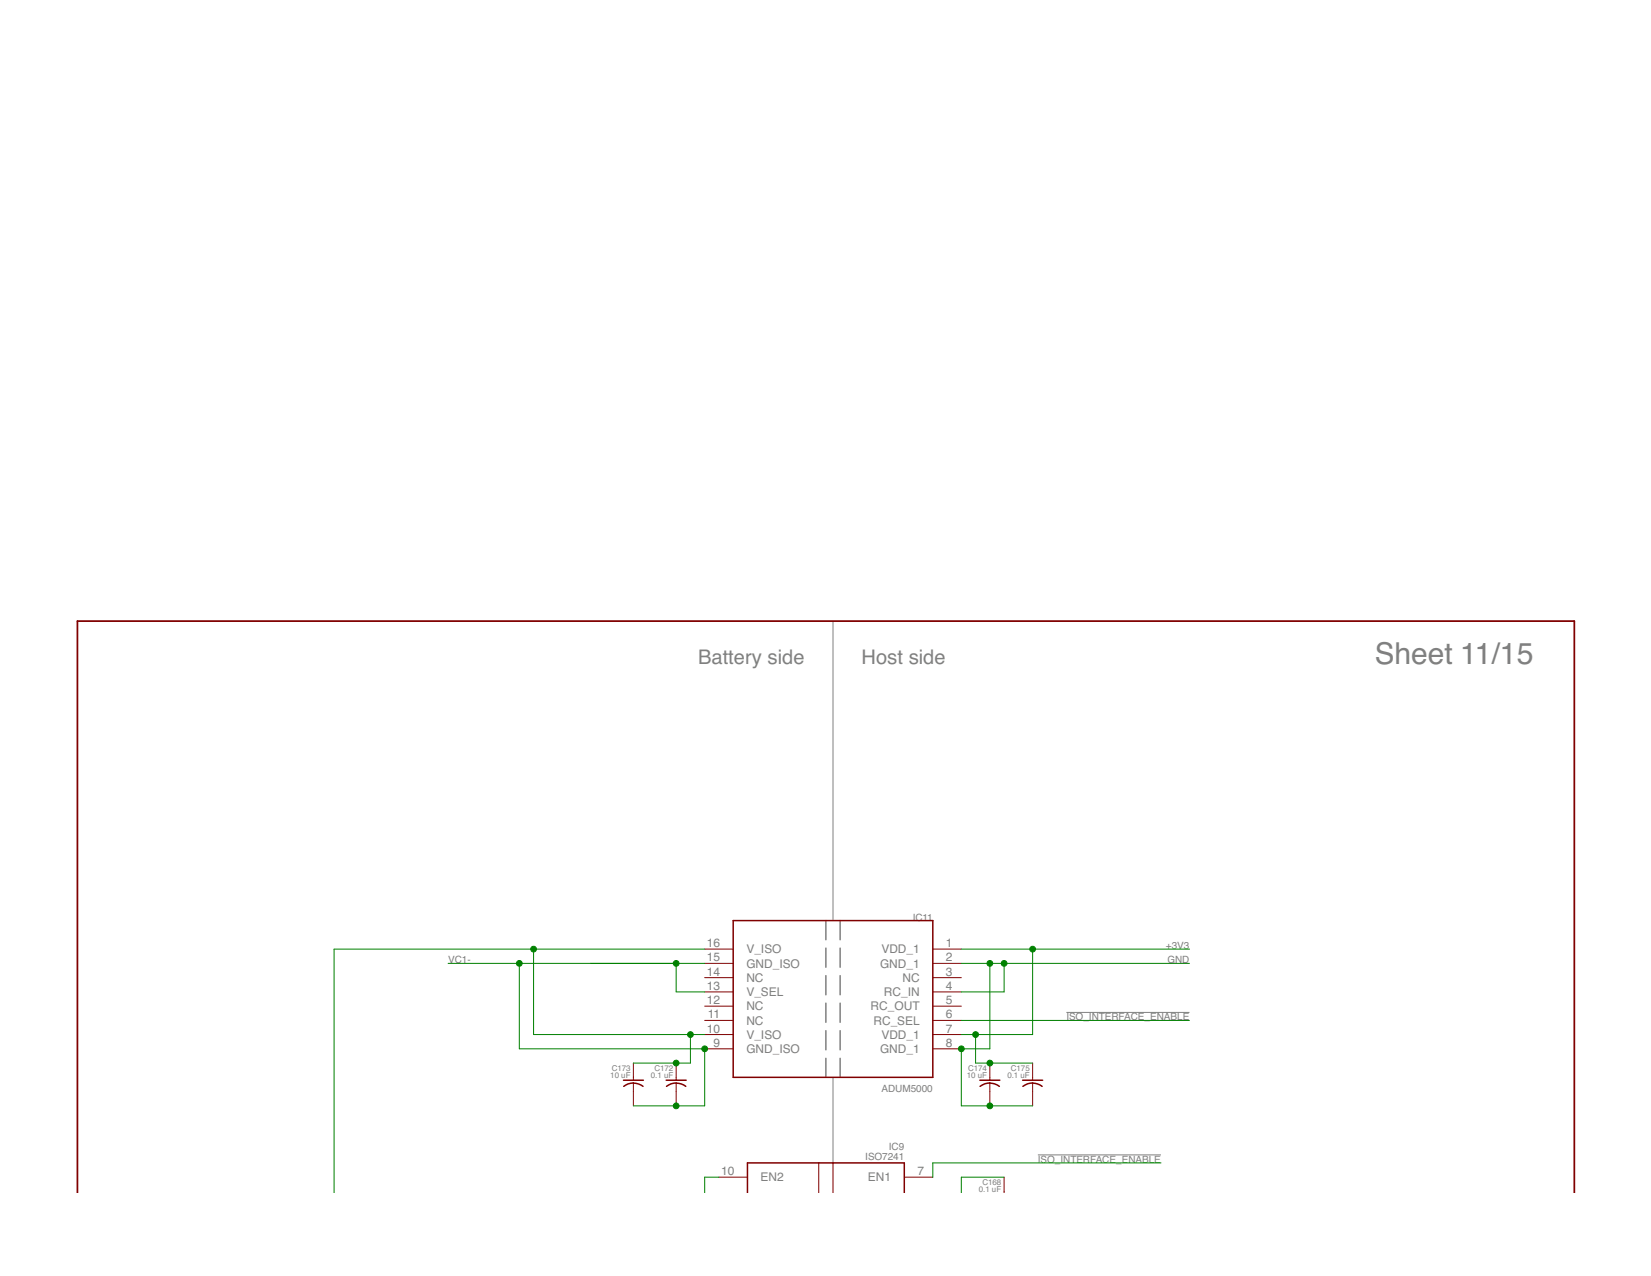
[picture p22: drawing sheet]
<svg xmlns="http://www.w3.org/2000/svg" width="279mm" height="216mm" viewBox="0 0 279 216" stroke-linecap="round" stroke-linejoin="round" font-family="sans-serif">
<defs><g id="words">
<text font-size="5.1" fill="#808080" x="232.7" y="112.3">Sheet 11/15</text>
<g font-size="3.4" fill="#808080">
<text x="118.1" y="112.3">Battery side</text>
<text x="145.8" y="112.3">Host side</text>
</g>
<g font-size="2" fill="#808080">
<text x="119.6" y="160.2">16</text>
<text x="126.3" y="161.3">V_ISO</text>
<text x="149.2" y="161.3">VDD_1</text>
<text x="160.1" y="160.2">1</text>
<text x="119.6" y="167.5">13</text>
<text x="119.6" y="165.1">14</text>
<text x="119.6" y="162.7">15</text>
<text x="126.3" y="166.1">NC</text>
<text x="126.3" y="163.7">GND_ISO</text>
<text x="148.9" y="163.7">GND_1</text>
<text x="152.7" y="166.1">NC</text>
<text x="160.1" y="162.7">2</text>
<text x="160.1" y="165.1">3</text>
<text x="160.1" y="167.5">4</text>
<text x="119.6" y="169.9">12</text>
<text x="119.8" y="172.3">11</text>
<text x="126.3" y="173.4">NC</text>
<text x="126.3" y="170.9">NC</text>
<text x="126.3" y="168.5">V_SEL</text>
<text x="147.3" y="171">RC_OUT</text>
<text x="147.8" y="173.4">RC_SEL</text>
<text x="149.6" y="168.5">RC_IN</text>
<text x="160.1" y="169.9">5</text>
<text x="160.1" y="172.3">6</text>
<text x="119.6" y="174.7">10</text>
<text x="120.7" y="177.1">9</text>
<text x="126.3" y="178.2">GND_ISO</text>
<text x="126.3" y="175.8">V_ISO</text>
<text x="148.9" y="178.2">GND_1</text>
<text x="149.2" y="175.8">VDD_1</text>
<text x="160.1" y="174.7">7</text>
<text x="160.1" y="177.1">8</text>
<text x="122" y="198.8">10</text>
<text x="128.7" y="199.9">EN2</text>
<text x="146.9" y="199.9">EN1</text>
<text x="155.3" y="198.8">7</text>
</g>
<g font-size="1.7" fill="#808080">
<text x="154.5" y="155.8">IC11</text>
<text x="197.3" y="160.6">+3V3</text>
<text x="75.8" y="163">VC1-</text>
<text x="197.6" y="163">GND</text>
<text x="180.5" y="172.6">ISO_INTERFACE_ENABLE</text>
<text x="149.2" y="184.7">ADUM5000</text>
<text x="146.4" y="196.3">ISO7241</text>
<text x="150.4" y="194.6">IC9</text>
<text x="175.6" y="196.8">ISO_INTERFACE_ENABLE</text>
</g>
<g font-size="1.4" fill="#808080">
<text x="103.3" y="182.4">10 uF</text>
<text x="103.5" y="181.2">C173</text>
<text x="110.2" y="182.4">0.1 uF</text>
<text x="110.8" y="181.2">C172</text>
<text x="163.6" y="182.4">10 uF</text>
<text x="163.8" y="181.2">C174</text>
<text x="170.5" y="182.4">0.1 uF</text>
<text x="171.1" y="181.2">C175</text>
<text x="165.7" y="201.7">0.1 uF</text>
<text x="166.2" y="200.5">C168</text>
</g>
</g></defs>
<g fill="#808080" stroke="#808080" stroke-width=".17">
<path d="M141 105.1v50.7z"/>
<path d="M141 182.3v14.5z"/>
<path d="M180.5 171.3h20.8z"/>
<path d="M175.6 195.4h20.9z"/>
</g>
<g fill="#808080" stroke="#808080" stroke-width=".25">
<path d="M142.2 155.8v3.2z"/>
<path d="M142.2 160.4v3.3z"/>
<path d="M142.2 165.1v3.2z"/>
<path d="M142.2 169.7v3.3z"/>
<path d="M142.2 174.4v3.2z"/>
<path d="M142.2 179.1v3.2z"/>
<path d="M139.8 179.1v3.2z"/>
<path d="M139.8 174.4v3.2z"/>
<path d="M139.8 169.7v3.3z"/>
<path d="M139.8 165.1v3.2z"/>
<path d="M139.8 160.4v3.3z"/>
<path d="M139.8 155.8v3.2z"/>
</g>
<g fill="#800000" stroke="#800000" stroke-width=".17">
<path d="M153 199.2h4.9z"/>
<path d="M121.7 199.2h4.8z"/>
<path d="M138.6 196.8v4.9z"/>
<path d="M141 196.8v4.9z"/>
<path d="M157.9 160.6h4.8z"/>
<path d="M157.9 163h4.8z"/>
<path d="M157.9 165.4h4.8z"/>
<path d="M157.9 167.8h4.8z"/>
<path d="M157.9 170.2h4.8z"/>
<path d="M157.9 172.7h4.8z"/>
<path d="M157.9 175h4.8z"/>
<path d="M157.9 177.5h4.8z"/>
<path d="M119.3 177.5h4.8z"/>
<path d="M119.3 175h4.8z"/>
<path d="M119.3 172.7h4.8z"/>
<path d="M119.3 170.2h4.8z"/>
<path d="M119.3 167.8h4.8z"/>
<path d="M119.3 165.4h4.8z"/>
<path d="M119.3 163h4.8z"/>
<path d="M119.3 160.6h4.8z"/>
<path d="M169.9 199.2v2.4z"/>
<path d="M169.9 201.6v.1z"/>
<path d="M114.4 183.3v1.4z"/>
<path d="M114.4 179.9v2.4z"/>
<path d="M114.4 184.7v2.4z"/>
<path d="M114.4 182.3v.5z"/>
<path d="M107.2 183.3v1.4z"/>
<path d="M107.2 179.9v2.4z"/>
<path d="M107.2 184.7v2.4z"/>
<path d="M107.2 182.3v.5z"/>
<path d="M167.5 183.3v1.4z"/>
<path d="M167.5 179.9v2.4z"/>
<path d="M167.5 184.7v2.4z"/>
<path d="M167.5 182.3v.5z"/>
<path d="M174.8 183.3v1.4z"/>
<path d="M174.8 179.9v2.4z"/>
<path d="M174.8 184.7v2.4z"/>
<path d="M174.8 182.3v.5z"/>
</g>
<g fill="#800000" stroke="#800000" stroke-width=".25">
<path d="M153 196.8v4.9z"/>
<path d="M126.5 196.8v4.9z"/>
<path d="M126.5 196.8h12.1z"/>
<path d="M138.6 196.8h2.4z"/>
<path d="M141 196.8h12z"/>
<path d="M157.9 155.8v26.5z"/>
<path d="M124.1 182.3h33.8z"/>
<path d="M124.1 155.8v26.5z"/>
<path d="M124.1 155.8h33.8z"/>
<path d="M114.4 182.8h1.7z"/>
<path d="M112.7 182.8h1.7z"/>
<path d="M107.2 182.8h1.7z"/>
<path d="M105.5 182.8h1.7z"/>
<path d="M167.5 182.8h1.7z"/>
<path d="M165.8 182.8h1.7z"/>
<path d="M174.8 182.8h1.6z"/>
<path d="M173.1 182.8h1.7z"/>
</g>
<path d="M107.2 183.2a2.6 2.6 0 0 0-1.6 .6M107.2 183.3a2.76 2.76 0 0 1 1.6 .5M114.4 183.2a2.6 2.6 0 0 0-1.6 .6M114.4 183.3a2.76 2.76 0 0 1 1.7 .5M167.5 183.2a2.72 2.72 0 0 0-1.6 .6M167.5 183.3a2.77 2.77 0 0 1 1.6 .5M174.8 183.2a2.72 2.72 0 0 0-1.7 .6M174.8 183.3a2.77 2.77 0 0 1 1.6 .5" fill="none" stroke="#800000" stroke-width=".25"/>
<g fill="#800000" stroke="#800000" stroke-width=".3">
<path d="M13.1 105.1v96.6z"/>
<path d="M266.4 105.1v96.6z"/>
<path d="M13.1 105.1h253.3z"/>
</g>
<g fill="#008000" stroke="#008000" stroke-width=".17">
<path d="M114.4 163h4.9z"/>
<path d="M87.9 163h26.5z"/>
<path d="M99.9 163h14.5z"/>
<path d="M87.9 177.5h31.4z"/>
<path d="M87.9 163v14.5z"/>
<path d="M107.2 187.1h7.2z"/>
<path d="M114.4 187.1h4.9z"/>
<path d="M119.3 177.5v9.6z"/>
<path d="M114.4 167.8h4.9z"/>
<path d="M114.4 163v4.8z"/>
<path d="M75.8 163h12.1z"/>
<path d="M162.7 163h4.8z"/>
<path d="M167.5 163h2.4z"/>
<path d="M169.9 163h31.4z"/>
<path d="M162.7 177.5h4.8z"/>
<path d="M167.5 163v14.5z"/>
<path d="M167.5 187.1h7.3z"/>
<path d="M162.7 187.1h4.8z"/>
<path d="M162.7 177.5v9.6z"/>
<path d="M162.7 167.8h7.2z"/>
<path d="M169.9 163v4.8z"/>
<path d="M162.7 199.2h7.2z"/>
<path d="M162.7 199.2v2.5z"/>
<path d="M162.7 160.6h12.1z"/>
<path d="M174.8 160.6h26.5z"/>
<path d="M174.8 160.6v14.4z"/>
<path d="M162.7 175h2.4z"/>
<path d="M165.1 175h9.7z"/>
<path d="M167.5 179.9h7.3z"/>
<path d="M165.1 179.9h2.4z"/>
<path d="M165.1 175v4.9z"/>
<path d="M119.3 199.2h2.4z"/>
<path d="M119.3 199.2v2.5z"/>
<path d="M56.5 160.6v41.1z"/>
<path d="M90.3 160.6h29z"/>
<path d="M56.5 160.6h33.8z"/>
<path d="M116.8 175h2.5z"/>
<path d="M107.2 179.9h7.2z"/>
<path d="M114.4 179.9h2.4z"/>
<path d="M116.8 175v4.9z"/>
<path d="M90.3 175h26.5z"/>
<path d="M90.3 160.6v14.4z"/>
<path d="M162.7 172.7h38.6z"/>
<path d="M157.9 196.8v2.4z"/>
<path d="M157.9 196.8h38.6z"/>
<circle cx="87.9" cy="163" r=".49"/>
<circle cx="114.4" cy="187.1" r=".49"/>
<circle cx="119.3" cy="177.5" r=".49"/>
<circle cx="114.4" cy="163" r=".49"/>
<circle cx="167.5" cy="163" r=".49"/>
<circle cx="167.5" cy="187.1" r=".49"/>
<circle cx="162.7" cy="177.5" r=".49"/>
<circle cx="169.9" cy="163" r=".49"/>
<circle cx="174.8" cy="160.6" r=".49"/>
<circle cx="165.1" cy="175" r=".49"/>
<circle cx="167.5" cy="179.9" r=".49"/>
<circle cx="114.4" cy="179.9" r=".49"/>
<circle cx="116.8" cy="175" r=".49"/>
<circle cx="90.3" cy="160.6" r=".49"/>
</g>
<use href="#words"/>
</svg>
